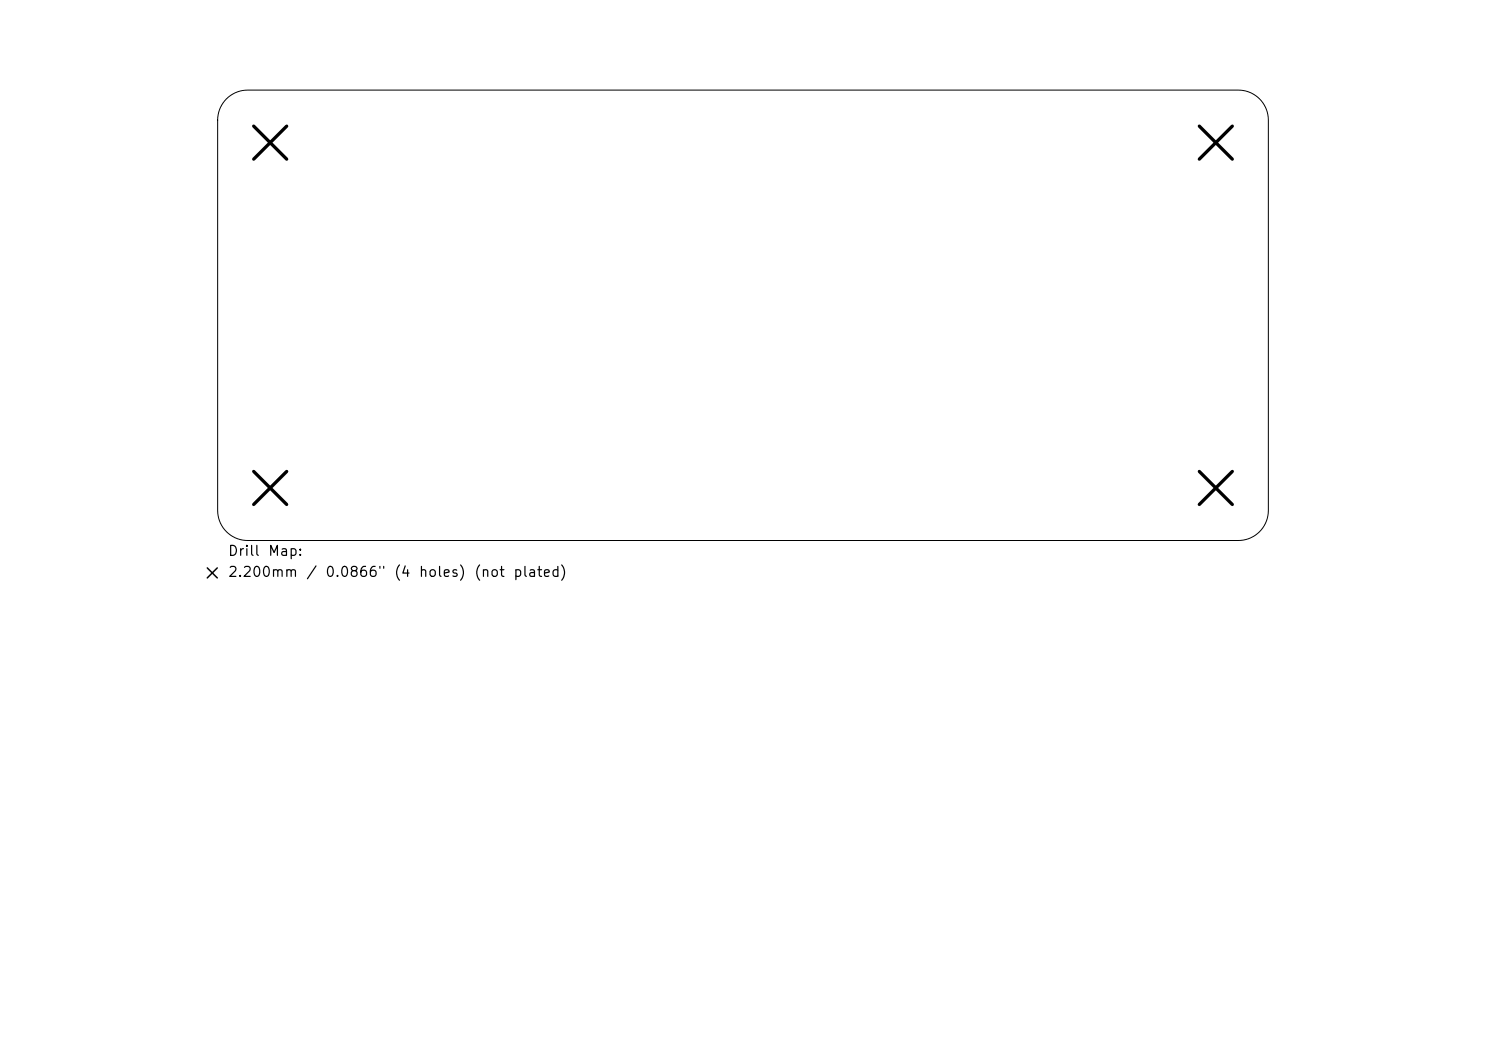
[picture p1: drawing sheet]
<svg xmlns="http://www.w3.org/2000/svg" width="297mm" height="210mm" viewBox="0 0 297 210" stroke-linecap="round" stroke-linejoin="round" font-family="sans-serif">
<defs><g id="words">
<g font-size="2">
<text x="45.4" y="111.6">Drill</text>
<text x="53.4" y="111.6">Map:</text>
<text x="45.4" y="115.8">2.200mm</text>
<text x="61.1" y="115.8">/</text>
<text x="64.9" y="115.8">0.0866&quot;</text>
<text x="78.6" y="115.8">(4</text>
<text x="83.6" y="115.8">holes)</text>
<text x="94.6" y="115.8">(not</text>
<text x="102.4" y="115.8">plated)</text>
</g>
</g></defs>
<path d="M45.3 19.8a6 6 0 0 1 4.2-1.8h198a6 6 0 0 1 6 6v78a6 6 0 0 1-6 6h-198a6 6 0 0 1-6-6v-78a6 6 0 0 1 1.8-4.2z" fill="none" stroke="#000" stroke-width=".2"/>
<path d="M50.7 25.2l6.6 6.6M57.3 25.2l-6.6 6.6M239.7 25.2l6.6 6.6M246.3 25.2l-6.6 6.6M50.7 94.2l6.6 6.6M57.3 94.2l-6.6 6.6M239.7 94.2l6.6 6.6M246.3 94.2l-6.6 6.6" fill="none" stroke="#000" stroke-width=".66"/>
<path d="M41.4 113.5l2 2M43.4 113.5l-2 2" fill="none" stroke="#000" stroke-width=".3"/>
<use href="#words"/>
</svg>
